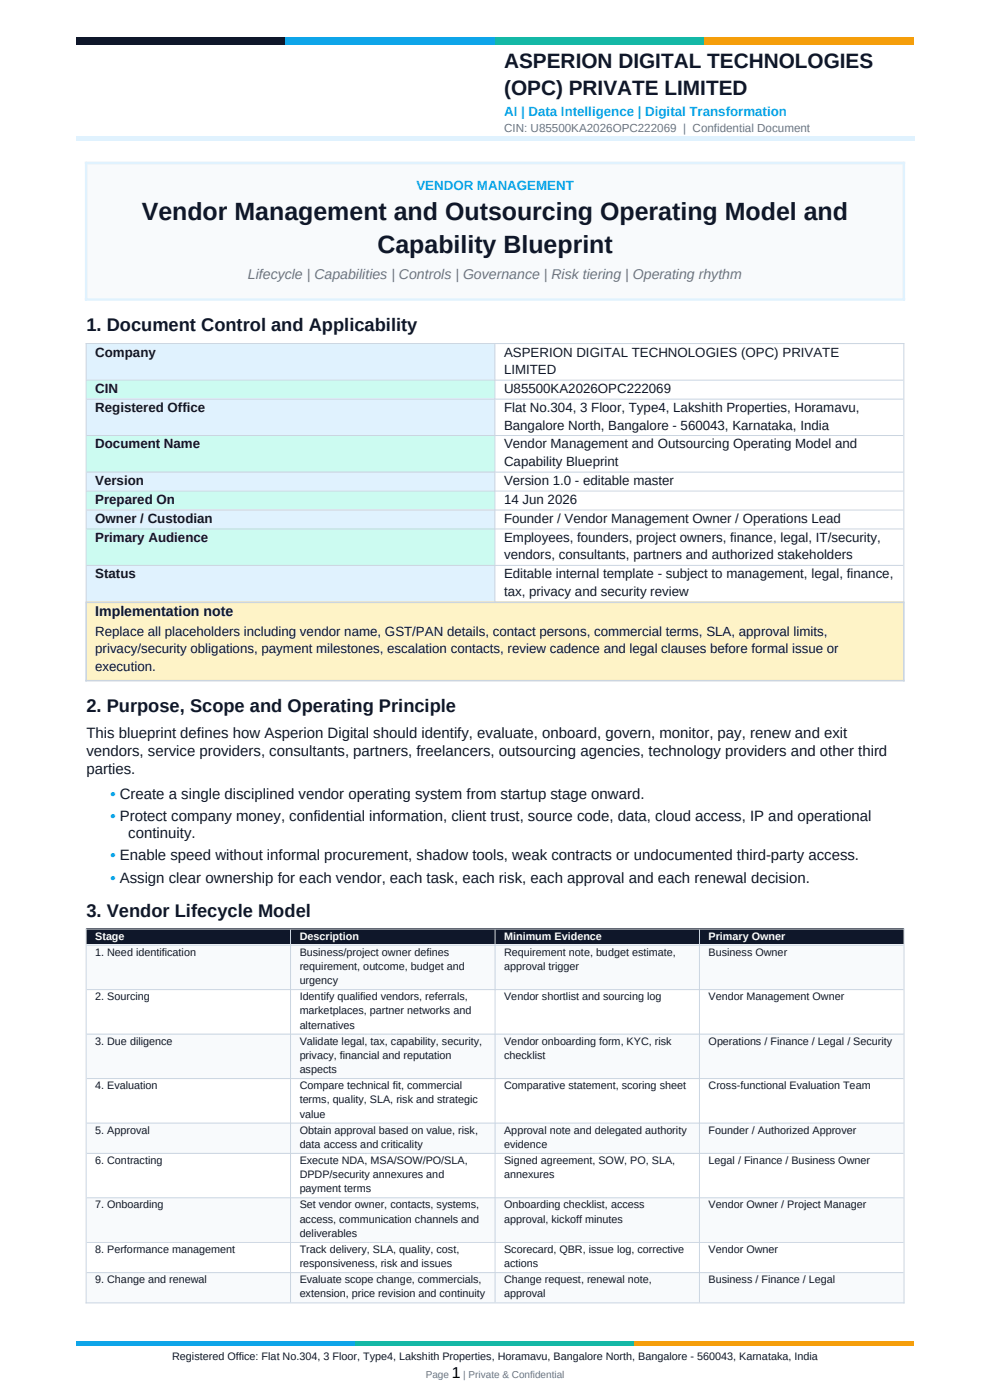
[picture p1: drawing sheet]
<svg xmlns="http://www.w3.org/2000/svg" width="210mm" height="297mm" viewBox="0 0 210 297" stroke-linecap="round" stroke-linejoin="round" font-family="sans-serif">
<defs><g id="words">
<g font-size="5.3" fill="#0f172a">
<text x="30.1" y="46.7">Vendor Management and Outsourcing Operating Model and</text>
<text x="80.1" y="53.7">Capability Blueprint</text>
</g>
<g font-size="4.4" fill="#0f172a">
<text x="106.9" y="14.4">ASPERION DIGITAL TECHNOLOGIES</text>
<text x="106.9" y="20.2">(OPC) PRIVATE LIMITED</text>
</g>
<g font-size="3.9" fill="#0f172a">
<text x="18.3" y="70.2">1. Document Control and Applicability</text>
<text x="18.3" y="151">2. Purpose, Scope and Operating Principle</text>
<text x="18.3" y="194.5">3. Vendor Lifecycle Model</text>
</g>
<text font-size="3.4" x="95.8" y="292.4">1</text>
<g font-size="3.2" fill="#111827">
<text x="18.3" y="156.5">This blueprint defines how Asperion Digital should identify, evaluate, onboard, govern, monitor, pay, renew and exit</text>
<text x="18.3" y="160.4">vendors, service providers, consultants, partners, freelancers, outsourcing agencies, technology providers and other third</text>
<text x="18.3" y="164.2">parties.</text>
<text x="27.2" y="177.9">continuity.</text>
</g>
<g font-size="3.2" fill="#0ea5e9">
<text x="23.4" y="169.4">• Create a single disciplined vendor operating system from startup stage onward.</text>
<text x="23.4" y="174.1">• Protect company money, confidential information, client trust, source code, data, cloud access, IP and operational</text>
<text x="23.4" y="182.5">• Enable speed without informal procurement, shadow tools, weak contracts or undocumented third-party access.</text>
<text x="23.4" y="187.2">• Assign clear ownership for each vendor, each task, each risk, each approval and each renewal decision.</text>
</g>
<text font-size="3" fill="#64748b" x="52.6" y="59.2">Lifecycle | Capabilities | Controls | Governance | Risk tiering | Operating rhythm</text>
<text font-size="3" fill="#0f172a" x="20.2" y="130.8">Implementation note</text>
<g font-size="2.8" fill="#0ea5e9">
<text x="106.9" y="24.5">AI | Data Intelligence | Digital Transformation</text>
<text x="88.4" y="40.3">VENDOR MANAGEMENT</text>
</g>
<g font-size="2.8" fill="#0f172a">
<text x="20.2" y="75.6">Company</text>
<text x="20.2" y="83.4">CIN</text>
<text x="20.2" y="87.4">Registered Office</text>
<text x="20.2" y="95.1">Document Name</text>
<text x="20.2" y="102.9">Version</text>
<text x="20.2" y="106.9">Prepared On</text>
<text x="20.2" y="110.9">Owner / Custodian</text>
<text x="20.2" y="115">Primary Audience</text>
<text x="20.2" y="122.7">Status</text>
</g>
<g font-size="2.8" fill="#111827">
<text x="106.9" y="75.6">ASPERION DIGITAL TECHNOLOGIES (OPC) PRIVATE</text>
<text x="106.9" y="79.4">LIMITED</text>
<text x="106.9" y="83.4">U85500KA2026OPC222069</text>
<text x="106.9" y="87.4">Flat No.304, 3 Floor, Type4, Lakshith Properties, Horamavu,</text>
<text x="106.9" y="91.1">Bangalore North, Bangalore - 560043, Karnataka, India</text>
<text x="106.9" y="95.1">Vendor Management and Outsourcing Operating Model and</text>
<text x="106.9" y="98.9">Capability Blueprint</text>
<text x="106.9" y="102.9">Version 1.0 - editable master</text>
<text x="106.9" y="106.9">14 Jun 2026</text>
<text x="106.9" y="110.9">Founder / Vendor Management Owner / Operations Lead</text>
<text x="106.9" y="115">Employees, founders, project owners, finance, legal, IT/security,</text>
<text x="106.9" y="118.7">vendors, consultants, partners and authorized stakeholders</text>
<text x="106.9" y="122.7">Editable internal template - subject to management, legal, finance,</text>
<text x="106.9" y="126.4">tax, privacy and security review</text>
<text x="20.2" y="134.9">Replace all placeholders including vendor name, GST/PAN details, contact persons, commercial terms, SLA, approval limits,</text>
<text x="20.2" y="138.6">privacy/security obligations, payment milestones, escalation contacts, review cadence and legal clauses before formal issue or</text>
<text x="20.2" y="142.3">execution.</text>
</g>
<text font-size="2.5" fill="#64748b" x="106.9" y="27.9">CIN: U85500KA2026OPC222069 | Confidential Document</text>
<g font-size="2.3" fill="#fff">
<text x="20.2" y="199.4">Stage</text>
<text x="63.6" y="199.4">Description</text>
<text x="106.9" y="199.4">Minimum Evidence</text>
<text x="150.3" y="199.4">Primary Owner</text>
</g>
<g font-size="2.3" fill="#111827">
<text x="20.2" y="202.8">1. Need identification</text>
<text x="63.6" y="202.8">Business/project owner defines</text>
<text x="106.9" y="202.8">Requirement note, budget estimate,</text>
<text x="150.3" y="202.8">Business Owner</text>
<text x="63.6" y="205.8">requirement, outcome, budget and</text>
<text x="63.6" y="208.8">urgency</text>
<text x="106.9" y="205.8">approval trigger</text>
<text x="20.2" y="212.2">2. Sourcing</text>
<text x="63.6" y="212.2">Identify qualified vendors, referrals,</text>
<text x="63.6" y="215.2">marketplaces, partner networks and</text>
<text x="106.9" y="212.2">Vendor shortlist and sourcing log</text>
<text x="150.3" y="212.2">Vendor Management Owner</text>
<text x="20.2" y="221.6">3. Due diligence</text>
<text x="63.6" y="218.2">alternatives</text>
<text x="63.6" y="221.6">Validate legal, tax, capability, security,</text>
<text x="106.9" y="221.6">Vendor onboarding form, KYC, risk</text>
<text x="150.3" y="221.6">Operations / Finance / Legal / Security</text>
<text x="63.6" y="224.6">privacy, financial and reputation</text>
<text x="63.6" y="227.7">aspects</text>
<text x="106.9" y="224.6">checklist</text>
<text x="20.2" y="231.1">4. Evaluation</text>
<text x="63.6" y="231.1">Compare technical fit, commercial</text>
<text x="106.9" y="231.1">Comparative statement, scoring sheet</text>
<text x="150.3" y="231.1">Cross-functional Evaluation Team</text>
<text x="63.6" y="234.1">terms, quality, SLA, risk and strategic</text>
<text x="63.6" y="237.1">value</text>
<text x="20.2" y="240.5">5. Approval</text>
<text x="63.6" y="240.5">Obtain approval based on value, risk,</text>
<text x="63.6" y="243.5">data access and criticality</text>
<text x="106.9" y="240.5">Approval note and delegated authority</text>
<text x="106.9" y="243.5">evidence</text>
<text x="150.3" y="240.5">Founder / Authorized Approver</text>
<text x="20.2" y="246.9">6. Contracting</text>
<text x="63.6" y="246.9">Execute NDA, MSA/SOW/PO/SLA,</text>
<text x="63.6" y="249.9">DPDP/security annexures and</text>
<text x="106.9" y="246.9">Signed agreement, SOW, PO, SLA,</text>
<text x="106.9" y="249.9">annexures</text>
<text x="150.3" y="246.9">Legal / Finance / Business Owner</text>
<text x="20.2" y="256.4">7. Onboarding</text>
<text x="63.6" y="253">payment terms</text>
<text x="63.6" y="256.4">Set vendor owner, contacts, systems,</text>
<text x="106.9" y="256.4">Onboarding checklist, access</text>
<text x="150.3" y="256.4">Vendor Owner / Project Manager</text>
<text x="63.6" y="259.4">access, communication channels and</text>
<text x="63.6" y="262.4">deliverables</text>
<text x="106.9" y="259.4">approval, kickoff minutes</text>
<text x="20.2" y="265.8">8. Performance management</text>
<text x="63.6" y="265.8">Track delivery, SLA, quality, cost,</text>
<text x="63.6" y="268.8">responsiveness, risk and issues</text>
<text x="106.9" y="265.8">Scorecard, QBR, issue log, corrective</text>
<text x="106.9" y="268.8">actions</text>
<text x="150.3" y="265.8">Vendor Owner</text>
<text x="20.2" y="272.2">9. Change and renewal</text>
<text x="63.6" y="272.2">Evaluate scope change, commercials,</text>
<text x="63.6" y="275.2">extension, price revision and continuity</text>
<text x="106.9" y="272.2">Change request, renewal note,</text>
<text x="106.9" y="275.2">approval</text>
<text x="150.3" y="272.2">Business / Finance / Legal</text>
<text x="36.5" y="288.4">Registered Office: Flat No.304, 3 Floor, Type4, Lakshith Properties, Horamavu, Bangalore North, Bangalore - 560043, Karnataka, India</text>
</g>
<g font-size="2.1" fill="#64748b">
<text x="90.3" y="292.4">Page</text>
<text x="98.3" y="292.4">| Private &amp; Confidential</text>
</g>
</g></defs>
<path d="M16.1 7.9h44.5v1.6h-44.5z" fill-rule="evenodd" fill="#0f172a"/>
<path d="M60.6 7.9h44.4v1.6h-44.4z" fill-rule="evenodd" fill="#0ea5e9"/>
<path d="M105 7.9h44.5v1.6h-44.5z" fill-rule="evenodd" fill="#14b8a6"/>
<path d="M149.5 7.9h44.4v1.6h-44.4z" fill-rule="evenodd" fill="#f59e0b"/>
<path d="M16.1 29h177.8v.9h-177.8z" fill-rule="evenodd" fill="#e0f2fe"/>
<path d="M18.3 34.3h173.4v28.9h-173.4z" fill-rule="evenodd" fill="#f8fafc"/>
<path d="M18.3 72.8h86.7v7.7h-86.7z" fill-rule="evenodd" fill="#e0f2fe"/>
<path d="M105 72.8h86.7v7.7h-86.7z" fill-rule="evenodd" fill="#fff"/>
<path d="M18.3 80.5h86.7v4h-86.7z" fill-rule="evenodd" fill="#ccfbf1"/>
<path d="M105 80.5h86.7v4h-86.7z" fill-rule="evenodd" fill="#fff"/>
<path d="M18.3 84.6h86.7v7.7h-86.7z" fill-rule="evenodd" fill="#e0f2fe"/>
<path d="M105 84.6h86.7v7.7h-86.7z" fill-rule="evenodd" fill="#fff"/>
<path d="M18.3 92.3h86.7v7.7h-86.7z" fill-rule="evenodd" fill="#ccfbf1"/>
<path d="M105 92.3h86.7v7.7h-86.7z" fill-rule="evenodd" fill="#fff"/>
<path d="M18.3 100h86.7v4.1h-86.7z" fill-rule="evenodd" fill="#e0f2fe"/>
<path d="M105 100h86.7v4.1h-86.7z" fill-rule="evenodd" fill="#fff"/>
<path d="M18.3 104.1h86.7v4h-86.7z" fill-rule="evenodd" fill="#ccfbf1"/>
<path d="M105 104.1h86.7v4h-86.7z" fill-rule="evenodd" fill="#fff"/>
<path d="M18.3 108.1h86.7v4h-86.7z" fill-rule="evenodd" fill="#e0f2fe"/>
<path d="M105 108.1h86.7v4h-86.7z" fill-rule="evenodd" fill="#fff"/>
<path d="M18.3 112.1h86.7v7.7h-86.7z" fill-rule="evenodd" fill="#ccfbf1"/>
<path d="M105 112.1h86.7v7.7h-86.7z" fill-rule="evenodd" fill="#fff"/>
<path d="M18.3 119.8h86.7v7.8h-86.7z" fill-rule="evenodd" fill="#e0f2fe"/>
<path d="M105 119.8h86.7v7.8h-86.7z" fill-rule="evenodd" fill="#fff"/>
<path d="M18.3 127.6h173.4v16.6h-173.4z" fill-rule="evenodd" fill="#fef3c7"/>
<g fill="#0f172a">
<path d="M18.3 197h43.3v3.4h-43.3z" fill-rule="evenodd"/>
<path d="M61.6 197h43.4v3.4h-43.4z" fill-rule="evenodd"/>
<path d="M105 197h43.4v3.4h-43.4z" fill-rule="evenodd"/>
<path d="M148.4 197h43.4v3.4h-43.4z" fill-rule="evenodd"/>
</g>
<g fill="#f8fafc">
<path d="M18.3 200.4h43.3v9.4h-43.3z" fill-rule="evenodd"/>
<path d="M61.6 200.4h43.4v9.4h-43.4z" fill-rule="evenodd"/>
<path d="M105 200.4h43.4v9.4h-43.4z" fill-rule="evenodd"/>
<path d="M148.4 200.4h43.4v9.4h-43.4z" fill-rule="evenodd"/>
</g>
<g fill="#fff">
<path d="M18.3 209.8h43.3v9.5h-43.3z" fill-rule="evenodd"/>
<path d="M61.6 209.8h43.4v9.5h-43.4z" fill-rule="evenodd"/>
<path d="M105 209.8h43.4v9.5h-43.4z" fill-rule="evenodd"/>
<path d="M148.4 209.8h43.4v9.5h-43.4z" fill-rule="evenodd"/>
</g>
<g fill="#f8fafc">
<path d="M18.3 219.3h43.3v9.4h-43.3z" fill-rule="evenodd"/>
<path d="M61.6 219.3h43.4v9.4h-43.4z" fill-rule="evenodd"/>
<path d="M105 219.3h43.4v9.4h-43.4z" fill-rule="evenodd"/>
<path d="M148.4 219.3h43.4v9.4h-43.4z" fill-rule="evenodd"/>
</g>
<g fill="#fff">
<path d="M18.3 228.7h43.3v9.4h-43.3z" fill-rule="evenodd"/>
<path d="M61.6 228.7h43.4v9.4h-43.4z" fill-rule="evenodd"/>
<path d="M105 228.7h43.4v9.4h-43.4z" fill-rule="evenodd"/>
<path d="M148.4 228.7h43.4v9.4h-43.4z" fill-rule="evenodd"/>
</g>
<g fill="#f8fafc">
<path d="M18.3 238.2h43.3v6.4h-43.3z" fill-rule="evenodd"/>
<path d="M61.6 238.2h43.4v6.4h-43.4z" fill-rule="evenodd"/>
<path d="M105 238.2h43.4v6.4h-43.4z" fill-rule="evenodd"/>
<path d="M148.4 238.2h43.4v6.4h-43.4z" fill-rule="evenodd"/>
</g>
<g fill="#fff">
<path d="M18.3 244.6h43.3v9.4h-43.3z" fill-rule="evenodd"/>
<path d="M61.6 244.6h43.4v9.4h-43.4z" fill-rule="evenodd"/>
<path d="M105 244.6h43.4v9.4h-43.4z" fill-rule="evenodd"/>
<path d="M148.4 244.6h43.4v9.4h-43.4z" fill-rule="evenodd"/>
</g>
<g fill="#f8fafc">
<path d="M18.3 254h43.3v9.4h-43.3z" fill-rule="evenodd"/>
<path d="M61.6 254h43.4v9.4h-43.4z" fill-rule="evenodd"/>
<path d="M105 254h43.4v9.4h-43.4z" fill-rule="evenodd"/>
<path d="M148.4 254h43.4v9.4h-43.4z" fill-rule="evenodd"/>
</g>
<g fill="#fff">
<path d="M18.3 263.5h43.3v6.4h-43.3z" fill-rule="evenodd"/>
<path d="M61.6 263.5h43.4v6.4h-43.4z" fill-rule="evenodd"/>
<path d="M105 263.5h43.4v6.4h-43.4z" fill-rule="evenodd"/>
<path d="M148.4 263.5h43.4v6.4h-43.4z" fill-rule="evenodd"/>
</g>
<g fill="#f8fafc">
<path d="M18.3 269.9h43.3v6.4h-43.3z" fill-rule="evenodd"/>
<path d="M61.6 269.9h43.4v6.4h-43.4z" fill-rule="evenodd"/>
<path d="M105 269.9h43.4v6.4h-43.4z" fill-rule="evenodd"/>
<path d="M148.4 269.9h43.4v6.4h-43.4z" fill-rule="evenodd"/>
</g>
<path d="M16.1 284.6h59.3v1h-59.3z" fill-rule="evenodd" fill="#0ea5e9"/>
<path d="M75.4 284.6h59.2v1h-59.2z" fill-rule="evenodd" fill="#14b8a6"/>
<path d="M134.7 284.6h59.2v1h-59.2z" fill-rule="evenodd" fill="#f59e0b"/>
<path d="M16.1 7.9h44.5v1.6h-44.5z" fill-rule="evenodd" fill="#0f172a"/>
<path d="M60.6 7.9h44.4v1.6h-44.4z" fill-rule="evenodd" fill="#0ea5e9"/>
<path d="M105 7.9h44.5v1.6h-44.5z" fill-rule="evenodd" fill="#14b8a6"/>
<path d="M149.5 7.9h44.4v1.6h-44.4z" fill-rule="evenodd" fill="#f59e0b"/>
<path d="M16.1 29h177.8v.9h-177.8z" fill-rule="evenodd" fill="#e0f2fe"/>
<path d="M16.1 284.6h59.3v1h-59.3z" fill-rule="evenodd" fill="#0ea5e9"/>
<path d="M75.4 284.6h59.2v1h-59.2z" fill-rule="evenodd" fill="#14b8a6"/>
<path d="M134.7 284.6h59.2v1h-59.2z" fill-rule="evenodd" fill="#f59e0b"/>
<path d="M18.3 34.3h173.4v28.9h-173.4z" fill-rule="evenodd" fill="#f8fafc"/>
<path d="M18.3 72.8h86.7v7.7h-86.7z" fill-rule="evenodd" fill="#e0f2fe"/>
<path d="M105 72.8h86.7v7.7h-86.7z" fill-rule="evenodd" fill="#fff"/>
<path d="M18.3 80.5h86.7v4h-86.7z" fill-rule="evenodd" fill="#ccfbf1"/>
<path d="M105 80.5h86.7v4h-86.7z" fill-rule="evenodd" fill="#fff"/>
<path d="M18.3 84.6h86.7v7.7h-86.7z" fill-rule="evenodd" fill="#e0f2fe"/>
<path d="M105 84.6h86.7v7.7h-86.7z" fill-rule="evenodd" fill="#fff"/>
<path d="M18.3 92.3h86.7v7.7h-86.7z" fill-rule="evenodd" fill="#ccfbf1"/>
<path d="M105 92.3h86.7v7.7h-86.7z" fill-rule="evenodd" fill="#fff"/>
<path d="M18.3 100h86.7v4.1h-86.7z" fill-rule="evenodd" fill="#e0f2fe"/>
<path d="M105 100h86.7v4.1h-86.7z" fill-rule="evenodd" fill="#fff"/>
<path d="M18.3 104.1h86.7v4h-86.7z" fill-rule="evenodd" fill="#ccfbf1"/>
<path d="M105 104.1h86.7v4h-86.7z" fill-rule="evenodd" fill="#fff"/>
<path d="M18.3 108.1h86.7v4h-86.7z" fill-rule="evenodd" fill="#e0f2fe"/>
<path d="M105 108.1h86.7v4h-86.7z" fill-rule="evenodd" fill="#fff"/>
<path d="M18.3 112.1h86.7v7.7h-86.7z" fill-rule="evenodd" fill="#ccfbf1"/>
<path d="M105 112.1h86.7v7.7h-86.7z" fill-rule="evenodd" fill="#fff"/>
<path d="M18.3 119.8h86.7v7.8h-86.7z" fill-rule="evenodd" fill="#e0f2fe"/>
<path d="M105 119.8h86.7v7.8h-86.7z" fill-rule="evenodd" fill="#fff"/>
<path d="M18.3 127.6h173.4v16.6h-173.4z" fill-rule="evenodd" fill="#fef3c7"/>
<g fill="#0f172a">
<path d="M18.3 197h43.3v3.4h-43.3z" fill-rule="evenodd"/>
<path d="M61.6 197h43.4v3.4h-43.4z" fill-rule="evenodd"/>
<path d="M105 197h43.4v3.4h-43.4z" fill-rule="evenodd"/>
<path d="M148.4 197h43.4v3.4h-43.4z" fill-rule="evenodd"/>
</g>
<g fill="#f8fafc">
<path d="M18.3 200.4h43.3v9.4h-43.3z" fill-rule="evenodd"/>
<path d="M61.6 200.4h43.4v9.4h-43.4z" fill-rule="evenodd"/>
<path d="M105 200.4h43.4v9.4h-43.4z" fill-rule="evenodd"/>
<path d="M148.4 200.4h43.4v9.4h-43.4z" fill-rule="evenodd"/>
</g>
<g fill="#fff">
<path d="M18.3 209.8h43.3v9.5h-43.3z" fill-rule="evenodd"/>
<path d="M61.6 209.8h43.4v9.5h-43.4z" fill-rule="evenodd"/>
<path d="M105 209.8h43.4v9.5h-43.4z" fill-rule="evenodd"/>
<path d="M148.4 209.8h43.4v9.5h-43.4z" fill-rule="evenodd"/>
</g>
<g fill="#f8fafc">
<path d="M18.3 219.3h43.3v9.4h-43.3z" fill-rule="evenodd"/>
<path d="M61.6 219.3h43.4v9.4h-43.4z" fill-rule="evenodd"/>
<path d="M105 219.3h43.4v9.4h-43.4z" fill-rule="evenodd"/>
<path d="M148.4 219.3h43.4v9.4h-43.4z" fill-rule="evenodd"/>
</g>
<g fill="#fff">
<path d="M18.3 228.7h43.3v9.4h-43.3z" fill-rule="evenodd"/>
<path d="M61.6 228.7h43.4v9.4h-43.4z" fill-rule="evenodd"/>
<path d="M105 228.7h43.4v9.4h-43.4z" fill-rule="evenodd"/>
<path d="M148.4 228.7h43.4v9.4h-43.4z" fill-rule="evenodd"/>
</g>
<g fill="#f8fafc">
<path d="M18.3 238.2h43.3v6.4h-43.3z" fill-rule="evenodd"/>
<path d="M61.6 238.2h43.4v6.4h-43.4z" fill-rule="evenodd"/>
<path d="M105 238.2h43.4v6.4h-43.4z" fill-rule="evenodd"/>
<path d="M148.4 238.2h43.4v6.4h-43.4z" fill-rule="evenodd"/>
</g>
<g fill="#fff">
<path d="M18.3 244.6h43.3v9.4h-43.3z" fill-rule="evenodd"/>
<path d="M61.6 244.6h43.4v9.4h-43.4z" fill-rule="evenodd"/>
<path d="M105 244.6h43.4v9.4h-43.4z" fill-rule="evenodd"/>
<path d="M148.4 244.6h43.4v9.4h-43.4z" fill-rule="evenodd"/>
</g>
<g fill="#f8fafc">
<path d="M18.3 254h43.3v9.4h-43.3z" fill-rule="evenodd"/>
<path d="M61.6 254h43.4v9.4h-43.4z" fill-rule="evenodd"/>
<path d="M105 254h43.4v9.4h-43.4z" fill-rule="evenodd"/>
<path d="M148.4 254h43.4v9.4h-43.4z" fill-rule="evenodd"/>
</g>
<g fill="#fff">
<path d="M18.3 263.5h43.3v6.4h-43.3z" fill-rule="evenodd"/>
<path d="M61.6 263.5h43.4v6.4h-43.4z" fill-rule="evenodd"/>
<path d="M105 263.5h43.4v6.4h-43.4z" fill-rule="evenodd"/>
<path d="M148.4 263.5h43.4v6.4h-43.4z" fill-rule="evenodd"/>
</g>
<g fill="#f8fafc">
<path d="M18.3 269.9h43.3v6.4h-43.3z" fill-rule="evenodd"/>
<path d="M61.6 269.9h43.4v6.4h-43.4z" fill-rule="evenodd"/>
<path d="M105 269.9h43.4v6.4h-43.4z" fill-rule="evenodd"/>
<path d="M148.4 269.9h43.4v6.4h-43.4z" fill-rule="evenodd"/>
</g>
<path d="M18 34.6h174M18.3 34.3v29.5M191.7 34.3v29.5M18 63.5h174" fill="none" stroke="#e0f2fe" stroke-width=".53"/>
<g fill="none" stroke="#cbd5e1" stroke-width=".21">
<path d="M18.2 72.9h173.6M18.3 72.8v55.2M105 73v55M191.7 72.8v55.2M18.4 80.6h173.2M18.4 84.7h173.2M18.4 92.4h173.2M18.4 100.2h173.2M18.4 104.2h173.2M18.4 108.2h173.2M18.4 112.2h173.2M18.4 119.9h173.2"/>
<path d="M18.2 197.1h173.7M18.3 197v79.5M61.6 197.2v79.1M105 197.2v79.1M148.4 197.2v79.1M191.8 197v79.5M18.4 200.5h173.3M18.4 209.9h173.3M18.4 219.4h173.3M18.4 228.8h173.3M18.4 238.3h173.3M18.4 244.7h173.3"/>
<path d="M18.4 254.1h173.3M18.2 276.4h173.7M18.4 263.6h173.3M18.4 270h173.3"/>
</g>
<path d="M18.3 127.6v17M18.4 127.8h173.2M191.7 127.6v17M18.1 144.4h173.8" fill="none" stroke="#cbd5e1" stroke-width=".35"/>
<use href="#words"/>
</svg>
